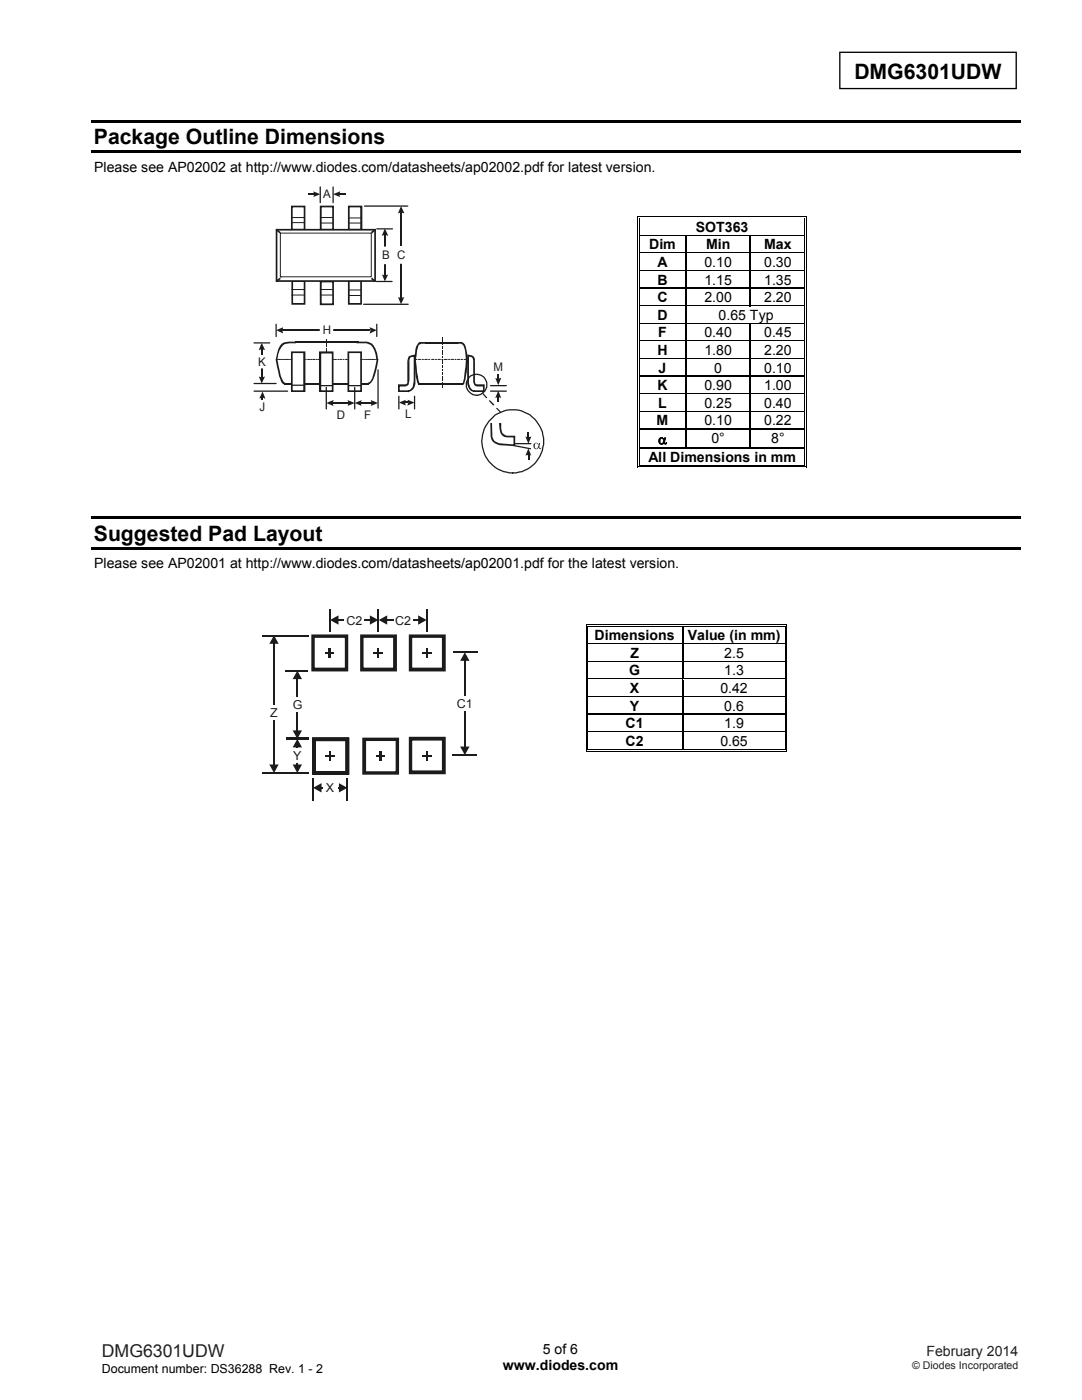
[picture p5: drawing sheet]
<svg xmlns="http://www.w3.org/2000/svg" width="216mm" height="279mm" viewBox="0 0 216 279" stroke-linecap="round" stroke-linejoin="round" font-family="sans-serif">
<defs><g id="words">
<g font-size="4.2">
<text x="170.5" y="15.8">DMG6301UDW</text>
<text x="18.7" y="28.8">Package Outline Dimensions</text>
<text x="18.7" y="107.9">Suggested Pad Layout</text>
</g>
<text font-size="3.5" fill="#231f20" x="20.3" y="270.9">DMG6301UDW</text>
<g font-size="2.8">
<text x="18.8" y="34.2">Please see AP02002 at http://www.diodes.com/datasheets/ap02002.pdf for latest version.</text>
<text x="138.9" y="46.3">SOT363</text>
<text x="129.5" y="49.8">Dim</text>
<text x="131.2" y="53.3">A</text>
<text x="140.6" y="53.3">0.10</text>
<text x="140.9" y="49.8">Min</text>
<text x="152.5" y="49.8">Max</text>
<text x="152.5" y="53.3">0.30</text>
<text x="131.2" y="56.8">B</text>
<text x="140.6" y="56.8">1.15</text>
<text x="152.5" y="56.8">1.35</text>
<text x="131.2" y="60.3">C</text>
<text x="131.2" y="63.8">D</text>
<text x="140.6" y="60.3">2.00</text>
<text x="143.4" y="63.8">0.65 Typ</text>
<text x="152.5" y="60.3">2.20</text>
<text x="131.2" y="70.8">H</text>
<text x="131.3" y="67.3">F</text>
<text x="140.6" y="67.3">0.40</text>
<text x="140.6" y="70.8">1.80</text>
<text x="152.5" y="67.3">0.45</text>
<text x="152.5" y="70.8">2.20</text>
<text x="131.2" y="77.9">K</text>
<text x="131.4" y="74.4">J</text>
<text x="140.6" y="77.9">0.90</text>
<text x="142.5" y="74.4">0</text>
<text x="152.5" y="74.4">0.10</text>
<text x="152.5" y="77.9">1.00</text>
<text x="131.3" y="81.4">L</text>
<text x="140.6" y="81.4">0.25</text>
<text x="152.5" y="81.4">0.40</text>
<text x="131" y="84.9">M</text>
<text x="131.3" y="88.6">α</text>
<text x="140.6" y="84.9">0.10</text>
<text x="142" y="88.5">0°</text>
<text x="152.5" y="84.9">0.22</text>
<text x="153.9" y="88.5">8°</text>
<text x="129.4" y="92.1">All Dimensions in mm</text>
<text x="18.8" y="113.3">Please see AP02001 at http://www.diodes.com/datasheets/ap02001.pdf for the latest version.</text>
<text x="118.6" y="127.8">Dimensions</text>
<text x="125.8" y="131.3">Z</text>
<text x="137.3" y="127.8">Value (in mm)</text>
<text x="144.5" y="131.3">2.5</text>
<text x="125.5" y="134.8">G</text>
<text x="144.5" y="134.8">1.3</text>
<text x="125.7" y="138.3">X</text>
<text x="125.7" y="141.8">Y</text>
<text x="143.7" y="138.3">0.42</text>
<text x="144.5" y="141.8">0.6</text>
<text x="124.8" y="145.3">C1</text>
<text x="124.8" y="148.8">C2</text>
<text x="143.7" y="148.8">0.65</text>
<text x="144.5" y="145.3">1.9</text>
<text x="100.3" y="273.5">www.diodes.com</text>
<text x="108.3" y="270.2">5 of 6</text>
</g>
<text font-size="2.8" fill="#231f20" x="184.8" y="270.6">February 2014</text>
<g font-size="2.5" fill="#1f1a17">
<text x="69.2" y="124.8">C2</text>
<text x="78.9" y="124.7">C2</text>
<text x="53.9" y="143.2">Z</text>
<text x="58.4" y="141.5">G</text>
<text x="91.1" y="141.3">C1</text>
<text x="58.5" y="151.7">Y</text>
<text x="65" y="158.1">X</text>
</g>
<text font-size="2.5" x="20.3" y="274">Document number: DS36288 Rev. 1 - 2</text>
<g font-size="2.4" fill="#1f1a17">
<text x="64.5" y="39.5">A</text>
<text x="76.3" y="51.7">B</text>
<text x="79.2" y="51.7">C</text>
<text x="64.4" y="66.7">H</text>
<text x="51.5" y="73.1">K</text>
<text x="98.5" y="74.1">M</text>
<text x="51.8" y="82">J</text>
<text x="67.2" y="83.6">D</text>
<text x="72.6" y="83.7">F</text>
<text x="80.9" y="83.5">L</text>
</g>
<text font-size="2.1" fill="#231f20" x="182" y="273.2">© Diodes Incorporated</text>
</g></defs>
<path d="M167.6 10.4h35.2v7.3h-35.2z" fill="none" stroke="#000" stroke-width=".26"/>
<path d="M18.2 24h185.5v.5h-185.5zM18.2 30.1h185.5v.5h-185.5zM18.2 103h185.5v.6h-185.5zM18.2 109.1h185.5v.6h-185.5z" fill="#000"/>
<g fill="#fff">
<path d="M127.7 43.7h32.8v3.2h-32.8z"/>
<path d="M127.8 43.7h32.6v3.2h-32.6z"/>
</g>
<path d="M127.2 43.1h.2v.6h-.2zM127.2 43.1h.5v.2h-.5zM127.5 43.5h.2v.2h-.2zM127.5 43.5h.2v.1h-.2z" fill="#000"/>
<path d="M127.7 43.2h32.8M127.7 43.6h32.8" fill="none" stroke="#000" stroke-width=".2"/>
<path d="M127.7 43.6l32.8 .1z" fill="#fff"/>
<path d="M160.5 43.1h.5v.2h-.5zM160.5 43.5h.2v.2h-.2zM160.5 43.5h.2v.1h-.2zM160.9 43.1h.1v.6h-.1z" fill="#000"/>
<path d="M127.3 43.7v3.2M127.6 43.7v3.2M160.6 43.7v3.2M161 43.7v3.2" fill="none" stroke="#000" stroke-width=".2"/>
<g fill="#fff">
<path d="M127.7 47.2h9.1v3.2h-9.1z"/>
<path d="M127.8 47.2h8.8v3.2h-8.8z"/>
<path d="M137.1 47.2h12.4v3.2h-12.4z"/>
<path d="M137.3 47.2h12v3.2h-12z"/>
<path d="M149.8 47.2h10.7v3.2h-10.7z"/>
<path d="M150 47.2h10.4v3.2h-10.4z"/>
</g>
<path d="M127.2 46.9h.2v.3h-.2zM127.5 46.9h.2v.3h-.2z" fill="#000"/>
<path d="M127.7 47.1h9.1" fill="none" stroke="#000" stroke-width=".25"/>
<path d="M127.7 47.2h9.1z" fill="#fff"/>
<path d="M136.8 46.9h.3v.3h-.3z" fill="#000"/>
<path d="M137.1 47.1h12.4" fill="none" stroke="#000" stroke-width=".25"/>
<path d="M137.1 47.2h12.4z" fill="#fff"/>
<path d="M149.5 46.9h.3v.3h-.3z" fill="#000"/>
<path d="M149.8 47.1h10.7" fill="none" stroke="#000" stroke-width=".25"/>
<path d="M149.8 47.2h10.7z" fill="#fff"/>
<path d="M160.5 46.9h.2v.3h-.2zM160.9 46.9h.1v.3h-.1z" fill="#000"/>
<path d="M127.3 47.2v3.2M127.6 47.2v3.2M160.6 47.2v3.2M161 47.2v3.2" fill="none" stroke="#000" stroke-width=".2"/>
<path d="M137 47.2v3.2M149.7 47.2v3.2" fill="none" stroke="#000" stroke-width=".25"/>
<g fill="#fff">
<path d="M127.7 50.7h9.1v3.2h-9.1z"/>
<path d="M127.8 50.7h8.8v3.2h-8.8z"/>
<path d="M137.1 50.7h12.4v3.2h-12.4z"/>
<path d="M137.3 50.7h12v3.2h-12z"/>
<path d="M149.8 50.7h10.7v3.2h-10.7z"/>
<path d="M150 50.7h10.4v3.2h-10.4z"/>
</g>
<path d="M127.2 50.4h.2v.3h-.2zM127.5 50.4h.2v.3h-.2z" fill="#000"/>
<path d="M127.7 50.5h9.1" fill="none" stroke="#000" stroke-width=".25"/>
<path d="M127.7 50.7h9.1z" fill="#fff"/>
<path d="M136.8 50.4h.3v.3h-.3z" fill="#000"/>
<path d="M137.1 50.5h12.4" fill="none" stroke="#000" stroke-width=".25"/>
<path d="M137.1 50.7h12.4z" fill="#fff"/>
<path d="M149.5 50.4h.3v.3h-.3z" fill="#000"/>
<path d="M149.8 50.5h10.7" fill="none" stroke="#000" stroke-width=".25"/>
<path d="M149.8 50.7h10.7z" fill="#fff"/>
<path d="M160.5 50.4h.2v.3h-.2zM160.9 50.4h.1v.3h-.1z" fill="#000"/>
<path d="M127.3 50.7v3.2M127.6 50.7v3.2M160.6 50.7v3.2M161 50.7v3.2" fill="none" stroke="#000" stroke-width=".2"/>
<path d="M137 50.7v3.2M149.7 50.7v3.2" fill="none" stroke="#000" stroke-width=".25"/>
<g fill="#fff">
<path d="M127.7 54.2h9.1v3.2h-9.1z"/>
<path d="M127.8 54.2h8.8v3.2h-8.8z"/>
<path d="M137.1 54.2h12.4v3.2h-12.4z"/>
<path d="M137.3 54.2h12v3.2h-12z"/>
<path d="M149.8 54.2h10.7v3.2h-10.7z"/>
<path d="M150 54.2h10.4v3.2h-10.4z"/>
</g>
<path d="M127.2 53.9h.2v.3h-.2zM127.5 53.9h.2v.3h-.2z" fill="#000"/>
<path d="M127.7 54.1h9.1" fill="none" stroke="#000" stroke-width=".25"/>
<path d="M127.7 54.2h9.1z" fill="#fff"/>
<path d="M136.8 53.9h.3v.3h-.3z" fill="#000"/>
<path d="M137.1 54.1h12.4" fill="none" stroke="#000" stroke-width=".25"/>
<path d="M137.1 54.2h12.4z" fill="#fff"/>
<path d="M149.5 53.9h.3v.3h-.3z" fill="#000"/>
<path d="M149.8 54.1h10.7" fill="none" stroke="#000" stroke-width=".25"/>
<path d="M149.8 54.2h10.7z" fill="#fff"/>
<path d="M160.5 53.9h.2v.3h-.2zM160.9 53.9h.1v.3h-.1z" fill="#000"/>
<path d="M127.3 54.2v3.2M127.6 54.2v3.2M160.6 54.2v3.2M161 54.2v3.2" fill="none" stroke="#000" stroke-width=".2"/>
<path d="M137 54.2v3.2M149.7 54.2v3.2" fill="none" stroke="#000" stroke-width=".25"/>
<g fill="#fff">
<path d="M127.7 57.7h9.1v3.3h-9.1z"/>
<path d="M127.8 57.7h8.8v3.3h-8.8z"/>
<path d="M137.1 57.7h12.4v3.3h-12.4z"/>
<path d="M137.3 57.7h12v3.3h-12z"/>
<path d="M149.8 57.7h10.7v3.3h-10.7z"/>
<path d="M150 57.7h10.4v3.3h-10.4z"/>
</g>
<path d="M127.2 57.4h.2v.3h-.2zM127.5 57.4h.2v.3h-.2z" fill="#000"/>
<path d="M127.7 57.6h9.1" fill="none" stroke="#000" stroke-width=".25"/>
<path d="M127.7 57.7h9.1z" fill="#fff"/>
<path d="M136.8 57.4h.3v.3h-.3z" fill="#000"/>
<path d="M137.1 57.6h12.4" fill="none" stroke="#000" stroke-width=".25"/>
<path d="M137.1 57.7h12.4z" fill="#fff"/>
<path d="M149.5 57.4h.3v.3h-.3z" fill="#000"/>
<path d="M149.8 57.6h10.7" fill="none" stroke="#000" stroke-width=".25"/>
<path d="M149.8 57.7h10.7z" fill="#fff"/>
<path d="M160.5 57.4h.2v.3h-.2zM160.9 57.4h.1v.3h-.1z" fill="#000"/>
<path d="M127.3 57.7v3.3M127.6 57.7v3.3M160.6 57.7v3.3M161 57.7v3.3" fill="none" stroke="#000" stroke-width=".2"/>
<path d="M137 57.7v3.3M149.7 57.7v3.3" fill="none" stroke="#000" stroke-width=".25"/>
<g fill="#fff">
<path d="M127.7 61.2h9.1v3.3h-9.1z"/>
<path d="M127.8 61.2h8.8v3.3h-8.8z"/>
<path d="M137.1 61.2h23.4v3.3h-23.4z"/>
<path d="M137.3 61.2h23.1v3.3h-23.1z"/>
</g>
<path d="M127.2 61h.2v.2h-.2zM127.5 61h.2v.2h-.2z" fill="#000"/>
<path d="M127.7 61.1h9.1" fill="none" stroke="#000" stroke-width=".25"/>
<path d="M127.7 61.2h9.1z" fill="#fff"/>
<path d="M136.8 61h.3v.2h-.3z" fill="#000"/>
<path d="M137.1 61.1h12.4" fill="none" stroke="#000" stroke-width=".25"/>
<path d="M137.1 61.2h12.7z" fill="#fff"/>
<path d="M149.5 61.1h11" fill="none" stroke="#000" stroke-width=".25"/>
<path d="M149.8 61.2h10.7z" fill="#fff"/>
<path d="M160.5 61h.2v.2h-.2zM160.9 61h.1v.2h-.1z" fill="#000"/>
<path d="M127.3 61.2v3.3M127.6 61.2v3.3M160.6 61.2v3.3M161 61.2v3.3" fill="none" stroke="#000" stroke-width=".2"/>
<path d="M137 61.2v3.3" fill="none" stroke="#000" stroke-width=".25"/>
<g fill="#fff">
<path d="M127.7 64.7h9.1v3.3h-9.1z"/>
<path d="M127.8 64.7h8.8v3.3h-8.8z"/>
<path d="M137.1 64.7h12.4v3.3h-12.4z"/>
<path d="M137.3 64.7h12v3.3h-12z"/>
<path d="M149.8 64.7h10.7v3.3h-10.7z"/>
<path d="M150 64.7h10.4v3.3h-10.4z"/>
</g>
<path d="M127.2 64.5h.2v.2h-.2zM127.5 64.5h.2v.2h-.2z" fill="#000"/>
<path d="M127.7 64.6h9.1" fill="none" stroke="#000" stroke-width=".25"/>
<path d="M127.7 64.7h9.1z" fill="#fff"/>
<path d="M136.8 64.5h.3v.2h-.3z" fill="#000"/>
<path d="M137.1 64.6h12.4" fill="none" stroke="#000" stroke-width=".25"/>
<path d="M137.1 64.7h12.4z" fill="#fff"/>
<path d="M149.5 64.5h.3v.2h-.3z" fill="#000"/>
<path d="M149.8 64.6h10.7" fill="none" stroke="#000" stroke-width=".25"/>
<path d="M149.8 64.7h10.7z" fill="#fff"/>
<path d="M160.5 64.5h.2v.2h-.2zM160.9 64.5h.1v.2h-.1z" fill="#000"/>
<path d="M127.3 64.7v3.3M127.6 64.7v3.3M160.6 64.7v3.3M161 64.7v3.3" fill="none" stroke="#000" stroke-width=".2"/>
<path d="M137 64.7v3.3M149.7 64.7v3.3" fill="none" stroke="#000" stroke-width=".25"/>
<g fill="#fff">
<path d="M127.7 68.2h9.1v3.3h-9.1z"/>
<path d="M127.8 68.2h8.8v3.3h-8.8z"/>
<path d="M137.1 68.2h12.4v3.3h-12.4z"/>
<path d="M137.3 68.2h12v3.3h-12z"/>
<path d="M149.8 68.2h10.7v3.3h-10.7z"/>
<path d="M150 68.2h10.4v3.3h-10.4z"/>
</g>
<path d="M127.2 68h.2v.3h-.2zM127.5 68h.2v.3h-.2z" fill="#000"/>
<path d="M127.7 68.1h9.1" fill="none" stroke="#000" stroke-width=".25"/>
<path d="M127.7 68.2l9.1 .1z" fill="#fff"/>
<path d="M136.8 68h.3v.3h-.3z" fill="#000"/>
<path d="M137.1 68.1h12.4" fill="none" stroke="#000" stroke-width=".25"/>
<path d="M137.1 68.2l12.4 .1z" fill="#fff"/>
<path d="M149.5 68h.3v.3h-.3z" fill="#000"/>
<path d="M149.8 68.1h10.7" fill="none" stroke="#000" stroke-width=".25"/>
<path d="M149.8 68.2l10.7 .1z" fill="#fff"/>
<path d="M160.5 68h.2v.3h-.2zM160.9 68h.1v.3h-.1z" fill="#000"/>
<path d="M127.3 68.3v3.2M127.6 68.3v3.2M160.6 68.3v3.2M161 68.3v3.2" fill="none" stroke="#000" stroke-width=".2"/>
<path d="M137 68.3v3.2M149.7 68.3v3.2" fill="none" stroke="#000" stroke-width=".25"/>
<g fill="#fff">
<path d="M127.7 71.8h9.1v3.2h-9.1z"/>
<path d="M127.8 71.8h8.8v3.2h-8.8z"/>
<path d="M137.1 71.8h12.4v3.2h-12.4z"/>
<path d="M137.3 71.8h12v3.2h-12z"/>
<path d="M149.8 71.8h10.7v3.2h-10.7z"/>
<path d="M150 71.8h10.4v3.2h-10.4z"/>
</g>
<path d="M127.2 71.5h.2v.3h-.2zM127.5 71.5h.2v.3h-.2z" fill="#000"/>
<path d="M127.7 71.6h9.1" fill="none" stroke="#000" stroke-width=".25"/>
<path d="M127.7 71.7l9.1 .1z" fill="#fff"/>
<path d="M136.8 71.5h.3v.3h-.3z" fill="#000"/>
<path d="M137.1 71.6h12.4" fill="none" stroke="#000" stroke-width=".25"/>
<path d="M137.1 71.7l12.4 .1z" fill="#fff"/>
<path d="M149.5 71.5h.3v.3h-.3z" fill="#000"/>
<path d="M149.8 71.6h10.7" fill="none" stroke="#000" stroke-width=".25"/>
<path d="M149.8 71.7l10.7 .1z" fill="#fff"/>
<path d="M160.5 71.5h.2v.3h-.2zM160.9 71.5h.1v.3h-.1z" fill="#000"/>
<path d="M127.3 71.8v3.2M127.6 71.8v3.2M160.6 71.8v3.2M161 71.8v3.2" fill="none" stroke="#000" stroke-width=".2"/>
<path d="M137 71.8v3.2M149.7 71.8v3.2" fill="none" stroke="#000" stroke-width=".25"/>
<g fill="#fff">
<path d="M127.7 75.3h9.1v3.2h-9.1z"/>
<path d="M127.8 75.3h8.8v3.2h-8.8z"/>
<path d="M137.1 75.3h12.4v3.2h-12.4z"/>
<path d="M137.3 75.3h12v3.2h-12z"/>
<path d="M149.8 75.3h10.7v3.2h-10.7z"/>
<path d="M150 75.3h10.4v3.2h-10.4z"/>
</g>
<path d="M127.2 75h.2v.3h-.2zM127.5 75h.2v.3h-.2z" fill="#000"/>
<path d="M127.7 75.1h9.1" fill="none" stroke="#000" stroke-width=".25"/>
<path d="M127.7 75.2l9.1 .1z" fill="#fff"/>
<path d="M136.8 75h.3v.3h-.3z" fill="#000"/>
<path d="M137.1 75.1h12.4" fill="none" stroke="#000" stroke-width=".25"/>
<path d="M137.1 75.2l12.4 .1z" fill="#fff"/>
<path d="M149.5 75h.3v.3h-.3z" fill="#000"/>
<path d="M149.8 75.1h10.7" fill="none" stroke="#000" stroke-width=".25"/>
<path d="M149.8 75.2l10.7 .1z" fill="#fff"/>
<path d="M160.5 75h.2v.3h-.2zM160.9 75h.1v.3h-.1z" fill="#000"/>
<path d="M127.3 75.3v3.2M127.6 75.3v3.2M160.6 75.3v3.2M161 75.3v3.2" fill="none" stroke="#000" stroke-width=".2"/>
<path d="M137 75.3v3.2M149.7 75.3v3.2" fill="none" stroke="#000" stroke-width=".25"/>
<g fill="#fff">
<path d="M127.7 78.8h9.1v3.2h-9.1z"/>
<path d="M127.8 78.8h8.8v3.2h-8.8z"/>
<path d="M137.1 78.8h12.4v3.2h-12.4z"/>
<path d="M137.3 78.8h12v3.2h-12z"/>
<path d="M149.8 78.8h10.7v3.2h-10.7z"/>
<path d="M150 78.8h10.4v3.2h-10.4z"/>
</g>
<path d="M127.2 78.5h.2v.3h-.2zM127.5 78.5h.2v.3h-.2z" fill="#000"/>
<path d="M127.7 78.6h9.1" fill="none" stroke="#000" stroke-width=".25"/>
<path d="M127.7 78.8h9.1z" fill="#fff"/>
<path d="M136.8 78.5h.3v.3h-.3z" fill="#000"/>
<path d="M137.1 78.6h12.4" fill="none" stroke="#000" stroke-width=".25"/>
<path d="M137.1 78.8h12.4z" fill="#fff"/>
<path d="M149.5 78.5h.3v.3h-.3z" fill="#000"/>
<path d="M149.8 78.6h10.7" fill="none" stroke="#000" stroke-width=".25"/>
<path d="M149.8 78.8h10.7z" fill="#fff"/>
<path d="M160.5 78.5h.2v.3h-.2zM160.9 78.5h.1v.3h-.1z" fill="#000"/>
<path d="M127.3 78.8v3.2M127.6 78.8v3.2M160.6 78.8v3.2M161 78.8v3.2" fill="none" stroke="#000" stroke-width=".2"/>
<path d="M137 78.8v3.2M149.7 78.8v3.2" fill="none" stroke="#000" stroke-width=".25"/>
<g fill="#fff">
<path d="M127.7 82.3h9.1v3.2h-9.1z"/>
<path d="M127.8 82.3h8.8v3.2h-8.8z"/>
<path d="M137.1 82.3h12.4v3.2h-12.4z"/>
<path d="M137.3 82.3h12v3.2h-12z"/>
<path d="M149.8 82.3h10.7v3.2h-10.7z"/>
<path d="M150 82.3h10.4v3.2h-10.4z"/>
</g>
<path d="M127.2 82h.2v.3h-.2zM127.5 82h.2v.3h-.2z" fill="#000"/>
<path d="M127.7 82.1h9.1" fill="none" stroke="#000" stroke-width=".25"/>
<path d="M127.7 82.3h9.1z" fill="#fff"/>
<path d="M136.8 82h.3v.3h-.3z" fill="#000"/>
<path d="M137.1 82.1h12.4" fill="none" stroke="#000" stroke-width=".25"/>
<path d="M137.1 82.3h12.4z" fill="#fff"/>
<path d="M149.5 82h.3v.3h-.3z" fill="#000"/>
<path d="M149.8 82.1h10.7" fill="none" stroke="#000" stroke-width=".25"/>
<path d="M149.8 82.3h10.7z" fill="#fff"/>
<g fill="#000">
<path d="M127.2 85.5h.2v.3h-.2zM127.2 89.3h.2v.2h-.2zM127.2 93.1h.5v.2h-.5zM127.5 85.5h.2v.3h-.2zM127.5 89.3h.2v.2h-.2zM127.5 92.8h.2v.1h-.2zM136.8 85.5h.3v.3h-.3zM149.5 85.5h.3v.3h-.3zM160.5 82h.2v.3h-.2zM160.5 85.5h.2v.3h-.2zM160.5 89.3h.2v.2h-.2zM160.5 93.1h.5v.2h-.5z"/>
<path d="M160.5 92.8h.2v.1h-.2zM160.9 82h.1v.3h-.1zM160.9 85.5h.1v.3h-.1zM160.9 89.3h.1v.2h-.1zM160.9 92.8h.1v.5h-.1z"/>
</g>
<g fill="none" stroke="#000" stroke-width=".2">
<path d="M127.3 82.3v3.2M127.3 85.8v3.5M127.3 89.5v3.8M127.6 82.3v3.2M127.6 85.8v3.5M127.6 89.5v3.3M127.7 93.2h32.8M127.7 92.9h32.8M160.6 82.3v3.2M160.6 85.8v3.5M160.6 89.5v3.3M161 82.3v3.2"/>
<path d="M161 85.8v3.5M161 89.5v3.3"/>
</g>
<path d="M127.7 85.7h9.1M127.7 89.4h32.8M137 82.3v3.2M137 85.8v3.5M137.1 85.7h12.4M149.7 82.3v3.2M149.7 85.8v3.5M149.8 85.7h10.7" fill="none" stroke="#000" stroke-width=".25"/>
<g fill="#fff">
<path d="M117.4 125.2h18.6v3.2h-18.6z"/>
<path d="M117.8 125.2h17.7v3.2h-17.7z"/>
</g>
<path d="M116.9 124.6h.2v.6h-.2zM116.9 124.6h.5v.2h-.5zM117.2 125h.2v.2h-.2zM117.2 125h.2v.1h-.2z" fill="#000"/>
<path d="M117.4 124.7h18.7M117.4 125.1h18.7" fill="none" stroke="#000" stroke-width=".2"/>
<path d="M117.4 125.1l18.7 .1z" fill="#fff"/>
<path d="M136.1 125.1l.2 .1zM136.1 124.6h.5v.2h-.5zM136.1 125h.5v.1h-.5zM156.6 124.6h.5v.2h-.5zM156.6 125h.1v.2h-.1zM156.6 125h.1v.1h-.1zM156.9 124.6h.2v.6h-.2z" fill="#000"/>
<path d="M117 125.2v3.2M117.3 125.2v3.2M136.6 124.7h20M136.6 125.1h20M156.7 125.2v3.2M157 125.2v3.2" fill="none" stroke="#000" stroke-width=".2"/>
<path d="M136.2 125.2v3.2" fill="none" stroke="#000" stroke-width=".25"/>
<g fill="#fff">
<path d="M117.4 128.7h18.6v3.2h-18.6z"/>
<path d="M117.8 128.7h17.7v3.2h-17.7z"/>
<path d="M136.3 128.7h20.2v3.2h-20.2z"/>
<path d="M136.9 128.7h19.2v3.2h-19.2z"/>
</g>
<path d="M116.9 128.4h.2v.3h-.2zM117.2 128.4h.2v.3h-.2z" fill="#000"/>
<path d="M117.4 128.5h18.7" fill="none" stroke="#000" stroke-width=".25"/>
<path d="M117.4 128.7h18.7z" fill="#fff"/>
<path d="M136.1 128.4h.2v.3h-.2z" fill="#000"/>
<path d="M136.3 128.5h20.3" fill="none" stroke="#000" stroke-width=".25"/>
<path d="M136.3 128.7h20.3z" fill="#fff"/>
<path d="M156.6 128.4h.1v.3h-.1zM156.9 128.4h.2v.3h-.2z" fill="#000"/>
<path d="M117 128.7v3.2M117.3 128.7v3.2M156.7 128.7v3.2M157 128.7v3.2" fill="none" stroke="#000" stroke-width=".2"/>
<path d="M136.2 128.7v3.2" fill="none" stroke="#000" stroke-width=".25"/>
<g fill="#fff">
<path d="M117.4 132.2h18.6v3.2h-18.6z"/>
<path d="M117.8 132.2h17.7v3.2h-17.7z"/>
<path d="M136.3 132.2h20.2v3.2h-20.2z"/>
<path d="M136.9 132.2h19.2v3.2h-19.2z"/>
</g>
<path d="M116.9 131.9h.2v.3h-.2zM117.2 131.9h.2v.3h-.2z" fill="#000"/>
<path d="M117.4 132h18.7" fill="none" stroke="#000" stroke-width=".25"/>
<path d="M117.4 132.2h18.7z" fill="#fff"/>
<path d="M136.1 131.9h.2v.3h-.2z" fill="#000"/>
<path d="M136.3 132h20.3" fill="none" stroke="#000" stroke-width=".25"/>
<path d="M136.3 132.2h20.3z" fill="#fff"/>
<path d="M156.6 131.9h.1v.3h-.1zM156.9 131.9h.2v.3h-.2z" fill="#000"/>
<path d="M117 132.2v3.2M117.3 132.2v3.2M156.7 132.2v3.2M157 132.2v3.2" fill="none" stroke="#000" stroke-width=".2"/>
<path d="M136.2 132.2v3.2" fill="none" stroke="#000" stroke-width=".25"/>
<g fill="#fff">
<path d="M117.4 135.7h18.6v3.2h-18.6z"/>
<path d="M117.8 135.7h17.7v3.2h-17.7z"/>
<path d="M136.3 135.7h20.2v3.2h-20.2z"/>
<path d="M136.9 135.7h19.2v3.2h-19.2z"/>
</g>
<path d="M116.9 135.4h.2v.3h-.2zM117.2 135.4h.2v.3h-.2z" fill="#000"/>
<path d="M117.4 135.6h18.7" fill="none" stroke="#000" stroke-width=".25"/>
<path d="M117.4 135.7h18.7z" fill="#fff"/>
<path d="M136.1 135.4h.2v.3h-.2z" fill="#000"/>
<path d="M136.3 135.6h20.3" fill="none" stroke="#000" stroke-width=".25"/>
<path d="M136.3 135.7h20.3z" fill="#fff"/>
<path d="M156.6 135.4h.1v.3h-.1zM156.9 135.4h.2v.3h-.2z" fill="#000"/>
<path d="M117 135.7v3.2M117.3 135.7v3.2M156.7 135.7v3.2M157 135.7v3.2" fill="none" stroke="#000" stroke-width=".2"/>
<path d="M136.2 135.7v3.2" fill="none" stroke="#000" stroke-width=".25"/>
<g fill="#fff">
<path d="M117.4 139.2h18.6v3.3h-18.6z"/>
<path d="M117.8 139.2h17.7v3.3h-17.7z"/>
<path d="M136.3 139.2h20.2v3.3h-20.2z"/>
<path d="M136.9 139.2h19.2v3.3h-19.2z"/>
</g>
<path d="M116.9 138.9h.2v.3h-.2zM117.2 138.9h.2v.3h-.2z" fill="#000"/>
<path d="M117.4 139.1h18.7" fill="none" stroke="#000" stroke-width=".25"/>
<path d="M117.4 139.2h18.7z" fill="#fff"/>
<path d="M136.1 138.9h.2v.3h-.2z" fill="#000"/>
<path d="M136.3 139.1h20.3" fill="none" stroke="#000" stroke-width=".25"/>
<path d="M136.3 139.2h20.3z" fill="#fff"/>
<path d="M156.6 138.9h.1v.3h-.1zM156.9 138.9h.2v.3h-.2z" fill="#000"/>
<path d="M117 139.2v3.3M117.3 139.2v3.3M156.7 139.2v3.3M157 139.2v3.3" fill="none" stroke="#000" stroke-width=".2"/>
<path d="M136.2 139.2v3.3" fill="none" stroke="#000" stroke-width=".25"/>
<g fill="#fff">
<path d="M117.4 142.7h18.6v3.3h-18.6z"/>
<path d="M117.8 142.7h17.7v3.3h-17.7z"/>
<path d="M136.3 142.7h20.2v3.3h-20.2z"/>
<path d="M136.9 142.7h19.2v3.3h-19.2z"/>
</g>
<path d="M116.9 142.5h.2v.2h-.2zM117.2 142.5h.2v.2h-.2z" fill="#000"/>
<path d="M117.4 142.6h18.7" fill="none" stroke="#000" stroke-width=".25"/>
<path d="M117.4 142.7h18.7z" fill="#fff"/>
<path d="M136.1 142.5h.2v.2h-.2z" fill="#000"/>
<path d="M136.3 142.6h20.3" fill="none" stroke="#000" stroke-width=".25"/>
<path d="M136.3 142.7h20.3z" fill="#fff"/>
<path d="M156.6 142.5h.1v.2h-.1zM156.9 142.5h.2v.2h-.2z" fill="#000"/>
<path d="M117 142.7v3.3M117.3 142.7v3.3M156.7 142.7v3.3M157 142.7v3.3" fill="none" stroke="#000" stroke-width=".2"/>
<path d="M136.2 142.7v3.3" fill="none" stroke="#000" stroke-width=".25"/>
<g fill="#fff">
<path d="M117.4 146.2h18.6v3.3h-18.6z"/>
<path d="M117.8 146.2h17.7v3.3h-17.7z"/>
<path d="M136.3 146.2h20.2v3.3h-20.2z"/>
<path d="M136.9 146.2h19.2v3.3h-19.2z"/>
</g>
<path d="M116.9 146h.2v.2h-.2zM117.2 146h.2v.2h-.2z" fill="#000"/>
<path d="M117.4 146.1h18.7" fill="none" stroke="#000" stroke-width=".25"/>
<path d="M117.4 146.2h18.7z" fill="#fff"/>
<path d="M136.1 146h.2v.2h-.2z" fill="#000"/>
<path d="M136.3 146.1h20.3" fill="none" stroke="#000" stroke-width=".25"/>
<path d="M136.3 146.2h20.3z" fill="#fff"/>
<path d="M116.9 149.8h.5v.2h-.5zM117.2 149.5h.2v.2h-.2zM136.1 149.5h.5v.2h-.5zM156.6 146h.1v.2h-.1zM156.6 149.8h.5v.2h-.5zM156.6 149.5h.1v.2h-.1zM156.9 146h.2v.2h-.2zM156.9 149.5h.2v.5h-.2z" fill="#000"/>
<path d="M117 146.2v3.8M117.3 146.2v3.3M117.4 149.9h39.2M117.4 149.6h18.7M136.6 149.6h20M156.7 146.2v3.3M157 146.2v3.3" fill="none" stroke="#000" stroke-width=".2"/>
<path d="M136.2 146.2v3.3" fill="none" stroke="#000" stroke-width=".25"/>
<path d="M56.8 76.5h16.8" fill="none" stroke="#1f1a17" stroke-width=".34"/>
<path d="M55.1 64.7v2.5M75.2 64.7v2.5" fill="none" stroke="#1f1a17" stroke-width=".25"/>
<path d="M55.1 65.9l1.4-.6-.1 .3v.6l.1 .4z" fill-rule="evenodd" fill="#1f1a17"/>
<path d="M56.4 65.9h17.5" fill="none" stroke="#1f1a17" stroke-width=".25"/>
<path d="M73.7 65.3l1.5 .6-1.5 .7 .2-.5z" fill-rule="evenodd" fill="#1f1a17"/>
<path d="M97.9 78.1h3.1" fill="none" stroke="#1f1a17" stroke-width=".25"/>
<g fill="#1f1a17">
<path d="M99.3 74.8h.2v.8h-.2z"/>
<path d="M52.2 79.3h.3v.5h-.3z"/>
</g>
<g fill="#1f1a17">
<path d="M98.8 75.4h.1a.97 .97 0 0 0 1.1 0l-.6 1.5z" fill-rule="evenodd"/>
<path d="M52.4 78.1l.6 1.5-.4-.2h-.6l-.3 .2z" fill-rule="evenodd"/>
</g>
<path d="M63.9 37.3v3.1M66.5 37.3v3.1M97.9 77h3.1" fill="none" stroke="#1f1a17" stroke-width=".25"/>
<g fill="#1f1a17">
<path d="M62.5 38.2l1.4 .6-1.4 .5 .1-.2v-.6z" fill-rule="evenodd"/>
<path d="M66.5 38.8l1.4-.6-.2 .3 .2 .8z" fill-rule="evenodd"/>
</g>
<g fill="#1f1a17">
<path d="M61.4 38.7h1.2v.2h-1.2z"/>
<path d="M67.7 38.7h1.3v.2h-1.3z"/>
</g>
<path d="M72.7 41.1h8.7M75.1 56.2h3.1M75.2 45.7h3.1M50.7 68.4h3.1M50.7 76.5h4.4M50.7 78.1h6.7M72.6 60.7h8.8" fill="none" stroke="#1f1a17" stroke-width=".25"/>
<path d="M76.8 45.6l.7 1.4h-1.3z" fill-rule="evenodd" fill="#1f1a17"/>
<path d="M76.8 46.9v8.1" fill="none" stroke="#1f1a17" stroke-width=".25"/>
<g fill="#1f1a17">
<path d="M76.2 54.7l.3 .2h.6l.4-.2-.7 1.5z" fill-rule="evenodd"/>
<path d="M52.2 68.4l.7 1.5-.4-.2-.9 .2z" fill-rule="evenodd"/>
</g>
<path d="M52.3 69.7v5.7" fill="none" stroke="#1f1a17" stroke-width=".25"/>
<g fill="#1f1a17">
<path d="M51.6 75.1l.4 .2h.6l.3-.2-.7 1.4z" fill-rule="evenodd"/>
<path d="M80 41.1l.7 1.5h-1.3z" fill-rule="evenodd"/>
</g>
<path d="M80.1 42.4v17.1" fill="none" stroke="#1f1a17" stroke-width=".25"/>
<g fill="#1f1a17">
<path d="M79.4 59.3a1.23 1.23 0 0 0 1.3 0l-.7 1.4z" fill-rule="evenodd"/>
<path d="M79.6 80.3l1.4-.5-.1 .2v.7l.1 .2z" fill-rule="evenodd"/>
<path d="M81.3 79.8l1.4 .5-1.4 .6a1.1 1.1 0 0 0 0-1.1z" fill-rule="evenodd"/>
<path d="M65.1 80.4l1.4-.6v1.2z" fill-rule="evenodd"/>
</g>
<path d="M80.9 80.2h.5v.2h-.5z" fill="#1f1a17"/>
<path d="M66.4 80.5h3.1" fill="none" stroke="#1f1a17" stroke-width=".25"/>
<path d="M69.3 79.8l1.5 .6-1.5 .6 .2-.3z" fill-rule="evenodd" fill="#1f1a17"/>
<path d="M79.6 79.1v2.5M82.7 79.1v2.5" fill="none" stroke="#1f1a17" stroke-width=".25"/>
<path d="M75.1 49.3h3.1v3.3h-3.1z" fill="#fff"/>
<path d="M75.1 49.3h3.1v3.3h-3.1z" fill="none" stroke="#fff" stroke-width=".2"/>
<path d="M50.7 71h3.1v2.4h-3.1z" fill="#fff"/>
<path d="M50.7 71h3.1v2.4h-3.1z" fill="none" stroke="#fff" stroke-width=".2"/>
<path d="M78.5 49.2h3.1v3.3h-3.1z" fill="#fff"/>
<path d="M78.5 49.2h3.1v3.3h-3.1z" fill="none" stroke="#fff" stroke-width=".2"/>
<path d="M63.9 64.7h2.5v2.5h-2.5z" fill="#fff"/>
<path d="M63.9 64.7h2.5v2.5h-2.5z" fill="none" stroke="#fff" stroke-width=".2"/>
<path d="M58.2 70.3h2.6v7.8h-2.6z" fill="#fff"/>
<path d="M58.2 77.9h2.6v.3h-2.6zM60.8 78.1h.1v.1h-.1zM60.5 70.3h.4v7.8h-.4zM60.8 70.1h.1v.2h-.1zM58.2 70.1h2.6v.4h-2.6zM58.1 70.1h.1v.2h-.1zM58.1 70.3h.3v7.8h-.3zM58.1 78.1h.1v.1h-.1z" fill="#1f1a17"/>
<path d="M69.5 70.3h2.6v7.8h-2.6z" fill="#fff"/>
<path d="M69.5 77.9h2.6v.3h-2.6zM72.1 78.1h.1v.1h-.1zM71.9 70.3h.3v7.8h-.3zM72.1 70.1h.1v.2h-.1zM69.5 70.1h2.6v.4h-2.6zM69.3 70.1h.2v.2h-.2zM69.3 70.3h.4v7.8h-.4zM69.3 78.1h.2v.1h-.2z" fill="#1f1a17"/>
<path d="M81.7 71.3l.2-.2 .8-.1v5.5a1.68 1.68 0 0 1-1.2 1.6h-1.9v-1.2h1.5l.3-.3v-4.5z" fill-rule="evenodd" fill="#fff"/>
<path d="M81.5 71.1l1.1-.3 .1 .3-.7 .2-.3 .8-.4-.1zM82.6 70.8v.2zM82.6 70.8l.1 .3zM82.7 70.8l.2-.1v.3h-.2zM82.5 71h.4v5h-.4zM82.5 76h.4l-.2 1.2-.3-.2zM81.4 77.9l.4-.1 .6-.8 .3 .2a1.82 1.82 0 0 1-1.2 1zM81.5 78.1v.1zM79.6 77.9h1.9v.3h-1.9zM79.4 78.1h.2v.1h-.2zM79.4 76.9h.4v1.2h-.4zM79.4 76.7h.2v.2h-.2zM79.6 76.7h1.3v.4h-1.3zM81.3 75.9h.4a1.08 1.08 0 0 1-.8 1.2v-.4l.4-.2zM81.3 75.6h.4v.3h-.4zM81.3 75.4h.4v.2h-.4zM81.3 72.1h.4v3.3h-.4zM81.3 72l.1 .1z" fill="#1f1a17"/>
<path d="M58.2 76.9h2.6M69.5 77h2.5M70.8 77.3v4.3" fill="none" stroke="#1f1a17" stroke-width=".25"/>
<path d="M93.4 71a.94 .94 0 0 1 1.2 1.1l.1 4.5 .2 .3h1.6v1.2h-1.9a1.49 1.49 0 0 1-1.2-1.6z" fill-rule="evenodd" fill="#fff"/>
<g fill="#1f1a17">
<path d="M99.3 79.2h.2v.9h-.2z"/>
<path d="M93.5 70.8a1.06 1.06 0 0 1 1.3 1.2l-.4 .1-.2-.8-.8-.2zM93.5 70.8l-.1 .2zM93.4 70.8v.3zM93.2 70.7l.2 .1v.2h-.2zM93.2 71h.4v5h-.4zM93.2 76h.4l.1 1-.3 .2zM93.4 77.2l.3-.2a1.05 1.05 0 0 0 1 .9l-.2 .3a1.45 1.45 0 0 1-1.1-1zM94.6 78.1l-.1 .1zM94.6 77.9h1.9v.3h-1.9zM96.5 78.1h.2v.1h-.2zM96.4 76.9h.3v1.2h-.3zM96.5 76.7h.2v.2h-.2zM95.2 76.7h1.3v.4h-1.3zM94.4 75.9h.4a.67 .67 0 0 0 .4 .8v.4l-.5-.2-.3-.6zM94.4 75.6h.4v.3h-.4zM94.4 75.4h.4v.2h-.4zM94.4 72.1h.4v3.3h-.4zM94.6 72.1l.2-.1z"/>
<path d="M64 45.7h2.5v.3h-2.5zM66.5 45.8h.1v.2h-.1zM66.3 41.2h.3v4.6h-.3zM66.5 41h.1v.2h-.1zM64 41h2.5v.4h-2.5zM63.8 41h.2v.2h-.2zM63.8 41.2h.4v4.6h-.4zM63.8 45.8h.2v.2h-.2z"/>
<path d="M69.6 45.7h2.5v.3h-2.5zM72.1 45.8h.2v.2h-.2zM71.9 41.2h.4v4.6h-.4zM72.1 41h.2v.2h-.2zM69.6 41h2.5v.4h-2.5zM69.4 41h.2v.2h-.2zM69.4 41.2h.4v4.6h-.4zM69.4 45.8h.2v.2h-.2z"/>
<path d="M58.2 45.7h2.6v.3h-2.6zM60.8 45.8h.1v.2h-.1zM60.6 41.2h.3v4.6h-.3zM60.8 41h.1v.2h-.1zM58.2 41h2.6v.4h-2.6zM58.1 41h.1v.2h-.1zM58.1 41.2h.3v4.6h-.3zM58.1 45.8h.1v.2h-.1z"/>
<path d="M58.3 60.5h2.5v.3h-2.5zM60.8 60.6h.1v.2h-.1zM60.6 56.1h.3v4.5h-.3zM60.8 55.9h.1v.2h-.1zM58.3 55.9h2.5v.4h-2.5zM58.1 55.9h.2v.2h-.2zM58.1 56.1h.4v4.5h-.4zM58.1 60.6h.2v.2h-.2z"/>
<path d="M64 60.6h2.5v.3h-2.5zM66.5 60.7h.1v.2h-.1zM66.3 56.2h.3v4.5h-.3zM66.5 56h.1v.2h-.1zM64 56h2.5v.3h-2.5zM63.8 56h.2v.2h-.2zM63.8 56.2h.4v4.5h-.4zM63.8 60.7h.2v.2h-.2z"/>
<path d="M69.6 60.5h2.5v.3h-2.5zM72.1 60.6h.1v.2h-.1zM71.9 56.1h.3v4.5h-.3zM72.1 55.9h.1v.2h-.1zM69.6 55.9h2.5v.4h-2.5zM69.4 55.9h.2v.2h-.2zM69.4 56.1h.4v4.5h-.4zM69.4 60.6h.2v.2h-.2z"/>
</g>
<path d="M99.4 78l.6 1.4a1.05 1.05 0 0 0-1.2 0z" fill-rule="evenodd" fill="#1f1a17"/>
<path d="M58.9 68.3h12.6" fill="none" stroke="#1f1a17" stroke-width=".34"/>
<g fill="#1f1a17">
<path d="M55.9 75.7l.4-.1a.92 .92 0 0 0 .7 .8v.3a.97 .97 0 0 1-1.1-1zM55 71.8l.4-.1 .6 3.3 .3 .6-.4 .1-.2-.6z"/>
<path d="M73.4 76.4a1.01 1.01 0 0 0 .9-.9l.2 .2a1.45 1.45 0 0 1-1 1zM75.2 71.6h.3l-.5 2.6-.5 1.5-.2-.2z"/>
<path d="M58.2 68.2h.9v.3h-.9zM56.2 68.6l.4-.3 1-.1h.6v.3a2.03 2.03 0 0 0-2.4 1.5l-.4 1.8h-.4a5.5 5.5 0 0 1 1.2-3.2z"/>
<path d="M71.2 68.2v.3zM71.2 68.2h.9v.3h-.9zM72.1 68.2a2.44 2.44 0 0 1 2.8 1.4l.4 .9 .1 1.2h-.3a4.3 4.3 0 0 0-1.1-2.8l-.8-.4h-1.1z"/>
</g>
<path d="M84.8 68.4h6.5" fill="none" stroke="#1f1a17" stroke-width=".34"/>
<g fill="#1f1a17">
<path d="M83.1 75.9l.4-.1 .3 .7-.1 .4a1.03 1.03 0 0 1-.6-1zM82.6 71.9l.4-.1 .5 4-.4 .1z"/>
<path d="M92.5 75.7l.4 .1-.3 .8-.3 .3-.1-.4zM93 71.7l.4 .1-.5 4-.4-.1z"/>
<path d="M84.3 68.3h.5v.3h-.5zM83.5 68.4l.2-.1h.6v.3h-.2a.72 .72 0 0 0-.7 .8l-.4 2.4h-.4l.2-1.2a3 3 0 0 1 .7-2.2z"/>
<path d="M91.1 68.3h.5v.3h-.5zM91.6 68.3a1.26 1.26 0 0 1 1.4 1.4l.3 2-.3 .1a5.1 5.1 0 0 0-.7-3l-.3-.2h-.4z"/>
</g>
<path d="M83.5 76.7h8.8" fill="none" stroke="#1f1a17" stroke-width=".34"/>
<path d="M102.7 88.5h3.2M102.7 89l3.2 .6" fill="none" stroke="#1f1a17" stroke-width=".25"/>
<path d="M106.8 88.4l.5 .1 .2 .3 .1-.4h.2l-.2 1 .3 .1 .2-.2-.2 .3h-.2l-.2-.3-.3 .3h-.4l-.2-.1-.2-.3v-.5zM106.8 88.5l-.1 .8 .1 .2 .3 .1 .4-.6-.4-.5z" fill-rule="evenodd" fill="#1f1a17"/>
<path d="M98 83.5h1.3l.4 .2 .1 1.8a1.47 1.47 0 0 0 1 1.5l1.8 .1v1.8a8.5 8.5 0 0 1-3.9-.6 1.66 1.66 0 0 1-.6-1.7z" fill-rule="evenodd" fill="#fff"/>
<path d="M98.9 83.3l.8 .1 .3 1-.4 .1-.2-.8h-.5zM98 83.3h.9v.4h-.9zM97.8 83.2l.2 .3h-.2zM97.8 83.5h.3l.1 3.1h-.3zM98.1 86.6h.1zM97.9 86.6h.3l.2 .9-.3 .2zM98.1 87.7l.3-.2a1.78 1.78 0 0 0 2.1 1l-.1 .4a2.39 2.39 0 0 1-2.3-1.2zM100.4 88.7v.2zM100.5 88.5l2.1 .2v.3l-2.2-.1zM102.6 88.9h.2v.1h-.2zM102.5 87.1h.3v1.8h-.3zM102.6 87h.2v.1h-.2zM101.2 87h1.4v.3h-1.4zM99.8 86.4l.4-.1 .2 .2 .8 .5v.3a1.38 1.38 0 0 1-1.4-.9zM99.6 84.7h.4l.2 1.6-.4 .1zM99.8 84.7h.2zM99.6 84.5l.4-.1v.3h-.4zM99.8 84.5l.2-.1z" fill="#1f1a17"/>
<path d="M97.5 82.8h2.7v1.4h-2.7z" fill="#fff"/>
<g fill="#1f1a17">
<path d="M104.8 87.1h1.2l-.6 1.4z" fill-rule="evenodd"/>
<path d="M105.4 89.5l.6 1.5-.1-.2h-.9l-.2 .2z" fill-rule="evenodd"/>
</g>
<g fill="#1f1a17">
<path d="M105.3 86.2h.2v1.1h-.2z"/>
<path d="M105.3 90.7h.3v1.1h-.3z"/>
</g>
<g fill="#131516">
<path d="M96.2 78.6l.2-.2 .8 .9-.2 .2z"/>
<path d="M97.7 79.8l1 1-.3 .1-.8-.9z"/>
<path d="M99.2 81.4l.7 .7-.1 .2-.8-.8z"/>
</g>
<g fill="none" stroke="#1f1a17" stroke-width=".25">
<path d="M98.8 82.8a6.3 6.3 0 0 1 9.5 3.8 6.3 6.3 0 0 1-6.6 7.8 6.4 6.4 0 0 1-5.4-4.8 6.4 6.4 0 0 1 2.5-6.8z"/>
<circle cx="95.1" cy="76.8" r="2.1"/>
</g>
<g fill="none" stroke="#24211d" stroke-width=".2">
<path d="M60.9 71.7h.2M61.4 71.7h.4M62 71.7h.2M62.4 71.7h.5M63.1 71.7h.2M63.5 71.7h.4M64.2 71.7h.1M64.6 71.7h.4M65.3 71.7h.1M65.7 71.7h.4M66.3 71.7h.2M66.7 71.7h.4"/>
<path d="M67.4 71.7h.2M67.8 71.7h.4M68.5 71.7h.2M68.9 71.7h.4M72 71.7h.1M72.1 71.7h.2M72.4 71.7h.1M72.6 71.7h.1M72.8 71.7h.1M73 71.7h.2M73.2 71.7h.1M73.4 71.7h.2"/>
<path d="M73.7 71.7h.1M73.8 71.7h.2M74.1 71.7h.1M74.3 71.7h.1M74.5 71.7h.1M74.7 71.7h.1M74.9 71.7h.1M75.1 71.7h.2M82.9 71.7h.3M83.5 71.7h.5M84.2 71.7h.3M84.8 71.7h.5"/>
<path d="M85.5 71.7h.3M86.1 71.7h.5M86.9 71.7h.2M87.4 71.7h.5M88.1 71.7h.3M88.6 71.7h.6M89.5 71.7h.2M90 71.7h.5M90.8 71.7h.2M91.3 71.7h.5M92 71.7h.4M92.6 71.7h.5"/>
</g>
<path d="M63.7 61.6h2.7v2.4h-2.7z" fill="#fff"/>
<path d="M63.7 61.6h2.7v2.4h-2.7z" fill="none" stroke="#fff" stroke-width=".2"/>
<g fill="#1f1a17">
<path d="M65.1 67.8h.2v.2h-.2z"/>
<path d="M65.1 68.3h.2v.4h-.2z"/>
<path d="M65.1 68.9h.2v.3h-.2z"/>
<path d="M65.1 69.4h.2v.5h-.2z"/>
<path d="M65.1 70.1h.2v.3h-.2z"/>
<path d="M65.1 70.6h.2v.5h-.2z"/>
<path d="M65.1 71.3h.2v.3h-.2z"/>
<path d="M65.1 71.7h.2v.5h-.2z"/>
<path d="M65.1 72.5h.2v.2h-.2z"/>
<path d="M65.1 72.9h.2v.5h-.2z"/>
<path d="M65.1 73.7h.2v.1h-.2z"/>
<path d="M65.1 74.1h.2v.5h-.2z"/>
<path d="M65.1 74.8h.2v.2h-.2z"/>
<path d="M65.1 75.3h.2v.4h-.2z"/>
<path d="M65.1 75.9h.2v.3h-.2z"/>
<path d="M65.1 76.5h.2v.4h-.2z"/>
<path d="M88.1 67.2h.2v.3h-.2z"/>
<path d="M88.1 67.8h.2v.5h-.2z"/>
<path d="M88.1 68.5h.2v.3h-.2z"/>
<path d="M88.1 69h.2v.5h-.2z"/>
<path d="M88.1 69.8h.2v.3h-.2z"/>
<path d="M88.1 70.4h.2v.5h-.2z"/>
<path d="M88.1 71.1h.2v.3h-.2z"/>
<path d="M88.1 71.6h.2v.6h-.2z"/>
<path d="M88.1 72.4h.2v.3h-.2z"/>
<path d="M88.1 72.9h.2v.5h-.2z"/>
<path d="M88.1 73.7h.2v.3h-.2z"/>
<path d="M88.1 74.3h.2v.5h-.2z"/>
<path d="M88.1 75h.2v.3h-.2z"/>
<path d="M88.1 75.5h.2v.5h-.2z"/>
<path d="M88.1 76.3h.2v.2h-.2z"/>
<path d="M88.1 76.8h.2v.5h-.2z"/>
</g>
<g fill="none" stroke="#24211d" stroke-width=".2">
<path d="M55.1 71.7h.1M55.3 71.7h.1M55.5 71.7h.1M55.7 71.7h.2M55.9 71.7h.1M56.1 71.7h.2M56.4 71.7h.1M56.5 71.7h.1M56.7 71.7h.1M56.9 71.7h.1M57.1 71.7h.1M57.3 71.7h.2"/>
<path d="M57.6 71.7h.1M57.7 71.7h.2M58 71.7h.1M58.1 71.7h.1"/>
</g>
<path d="M55.2 45.8h19.6v10.3h-19.6z" fill="#fff"/>
<path d="M55 45.8h.4v10.3h-.4zM55 45.7h.2v.1h-.2zM55.2 45.7h19.6v.3h-19.6zM74.8 45.7h.2v.1h-.2zM74.7 45.8h.3v10.3h-.3zM74.8 56.1h.2v.2h-.2zM55.2 55.9h19.6v.4h-19.6zM55 56.1h.2v.2h-.2z" fill="#1f1a17"/>
<path d="M55.9 46.5h18.2v8.7h-18.2z" fill="#fff"/>
<path d="M55.9 46.5h18.2v8.7h-18.2zM55.9 55.2h.1" fill="none" stroke="#1f1a17" stroke-width=".2"/>
<g fill="#1f1a17">
<path d="M74 46.4l.7-.7 .2 .2-.6 .7z"/>
<path d="M74.3 55.4l.6 .6-.1 .3-.8-.6z"/>
<path d="M55 56l.9-.6 .1 .3-.7 .6z"/>
<path d="M55.3 45.7l.7 .7-.1 .2-.9-.7z"/>
</g>
<path d="M75.4 73.8v7.6" fill="none" stroke="#1f1a17" stroke-width=".25"/>
<path d="M70.8 80.4l1.4-.6-.1 .3v.7l.1 .2z" fill-rule="evenodd" fill="#1f1a17"/>
<path d="M72 80.5h2.2" fill="none" stroke="#1f1a17" stroke-width=".25"/>
<path d="M74 79.8l1.4 .6-1.4 .6z" fill-rule="evenodd" fill="#1f1a17"/>
<path d="M63.9 70.3h2.5v7.8h-2.5z" fill="#fff"/>
<path d="M63.9 77.9h2.5v.3h-2.5zM66.4 78.1h.1v.1h-.1zM66.2 70.3h.3v7.8h-.3zM66.4 70.1h.1v.2h-.1zM63.9 70.1h2.5v.4h-2.5zM63.6 70.1h.3v.2h-.3zM63.6 70.3h.5v7.8h-.5zM63.6 78.1h.3v.1h-.3z" fill="#1f1a17"/>
<path d="M63.9 77h2.5M65.1 77.3v4.3" fill="none" stroke="#1f1a17" stroke-width=".25"/>
<path d="M58.2 57.8h2.6M58.2 58.9h2.6M58.2 43.4h2.6M58.2 44.4h2.6M63.9 57.8h2.5M63.9 58.9h2.5M63.9 43.4h2.5M63.9 44.5h2.5M69.5 57.9h2.5M69.5 59h2.5M69.5 43.5h2.5M69.5 44.5h2.5" fill="none" stroke="#1f1a17" stroke-width=".2"/>
<path d="M65 150.8h1.9v.3h-1.9z" fill="#1f1a17"/>
<path d="M90.4 130.2h4.9" fill="none" stroke="#1f1a17" stroke-width=".36"/>
<path d="M90.3 150.7h4.9" fill="none" stroke="#1f1a17" stroke-width=".34"/>
<path d="M92.8 130.2l.9 1.7h-1.9l1-1.7 .9 1.7z" fill-rule="evenodd" fill="#1f1a17"/>
<path d="M92.8 131.7v17.5" fill="none" stroke="#1f1a17" stroke-width=".34"/>
<path d="M91.8 149h1.9l-.9 1.7 .9-1.7-.9 1.7z" fill-rule="evenodd" fill="#1f1a17"/>
<path d="M62.5 155.3v4.4M69.3 155.3v4.4" fill="none" stroke="#1f1a17" stroke-width=".34"/>
<path d="M62.5 157.2l1.7-.9v1.9l-1.7-1 1.7-.9z" fill-rule="evenodd" fill="#1f1a17"/>
<path d="M64 157.2h3.8" fill="none" stroke="#1f1a17" stroke-width=".34"/>
<path d="M67.6 156.3l1.7 .9-1.7 1v-1.9l1.7 .9z" fill-rule="evenodd" fill="#1f1a17"/>
<path d="M52.2 127h9.3M57 133.8h4.4M52.2 154.3h9.3" fill="none" stroke="#1f1a17" stroke-width=".34"/>
<path d="M57.1 147.4h4.4" fill="none" stroke="#1f1a17" stroke-width=".42"/>
<path d="M54.7 126.8l.9 1.7h-1.9l1-1.7 .9 1.7z" fill-rule="evenodd" fill="#1f1a17"/>
<path d="M54.7 128.3v24.4" fill="none" stroke="#1f1a17" stroke-width=".34"/>
<g fill="#1f1a17">
<path d="M53.7 152.6h1.9l-.9 1.7 .9-1.7-.9 1.7z" fill-rule="evenodd"/>
<path d="M59.3 147.5l1 1.7h-1.9l.9-1.7 1 1.7z" fill-rule="evenodd"/>
</g>
<path d="M59.3 149v3.7" fill="none" stroke="#1f1a17" stroke-width=".34"/>
<g fill="#1f1a17">
<path d="M58.4 152.6h1.9l-1 1.7 1-1.7-1 1.7z" fill-rule="evenodd"/>
<path d="M59.3 133.8l1 1.7h-1.9l.9-1.7 1 1.7z" fill-rule="evenodd"/>
</g>
<path d="M59.3 135.4v10.5" fill="none" stroke="#1f1a17" stroke-width=".34"/>
<path d="M58.4 145.8h1.9l-1 1.7 1-1.7-1 1.7z" fill-rule="evenodd" fill="#1f1a17"/>
<g fill="#fff">
<path d="M64.4 154.8h2.9v4.4h-2.9z"/>
<path d="M92.8 140h1.5v1.6h-1.5z"/>
</g>
<g fill="#1f1a17">
<path d="M65.8 150h.3v1.9h-.3z"/>
<path d="M62.6 147.2h6.7v.7h-6.7zM69.3 147.2h.4v.4h-.4zM69 147.6h.7v6.7h-.7zM69.3 154.3h.4v.3h-.4zM62.6 153.9h6.7v.7h-6.7zM62.3 154.3h.3v.3h-.3zM62.3 147.6h.7v6.7h-.7zM62.3 147.2h.3v.4h-.3z"/>
</g>
<g fill="#fff">
<path d="M52.2 140.7h4.9v3h-4.9z"/>
<path d="M90.3 139h4.9v2.9h-4.9z"/>
<path d="M57.1 149.4h4.4v2.9h-4.4z"/>
</g>
<path d="M85.1 121.5v4.4" fill="none" stroke="#1f1a17" stroke-width=".34"/>
<path d="M75.6 123.7l1.7-.9v1.9l-1.7-1 1.7-.9z" fill-rule="evenodd" fill="#1f1a17"/>
<path d="M77.1 123.7h6.5" fill="none" stroke="#1f1a17" stroke-width=".34"/>
<path d="M83.4 122.8l1.7 .9-1.7 1v-1.9l1.7 .9z" fill-rule="evenodd" fill="#1f1a17"/>
<path d="M78.6 122.8h3.7v1.9h-3.7z" fill="#fff"/>
<path d="M75.5 121.5v4.4" fill="none" stroke="#1f1a17" stroke-width=".34"/>
<path d="M65.8 123.7l1.7-.9v1.9l-1.7-1 1.7-.9z" fill-rule="evenodd" fill="#1f1a17"/>
<path d="M67.4 123.7h6.6" fill="none" stroke="#1f1a17" stroke-width=".34"/>
<path d="M73.8 122.8l1.7 .9-1.7 1v-1.9l1.7 .9z" fill-rule="evenodd" fill="#1f1a17"/>
<path d="M68.7 121.5h3.8v4.4h-3.8z" fill="#fff"/>
<path d="M65.8 121.5v4.4" fill="none" stroke="#1f1a17" stroke-width=".34"/>
<g fill="#1f1a17">
<path d="M65 150.8h1.9v.3h-1.9z"/>
<path d="M65.8 150h.3v1.9h-.3z"/>
<path d="M74.6 130.1h1.8v.4h-1.8z"/>
<path d="M75.3 129.3h.3v1.9h-.3z"/>
<path d="M84.3 130.1h1.8v.4h-1.8z"/>
<path d="M85 129.3h.4v1.9h-.4z"/>
<path d="M75.1 150.8h1.7v.3h-1.7z"/>
<path d="M75.7 150h.5v1.9h-.5z"/>
<path d="M64.9 130.1h1.8v.4h-1.8z"/>
<path d="M65.6 129.3h.4v1.9h-.4z"/>
<path d="M84.3 150.6h1.8v.4h-1.8z"/>
<path d="M85 149.9h.4v1.8h-.4z"/>
<path d="M62.6 147.2h6.7v.7h-6.7zM69.3 147.2h.4v.4h-.4zM69 147.6h.7v6.7h-.7zM69.3 154.3h.4v.3h-.4zM62.6 153.9h6.7v.7h-6.7zM62.3 154.3h.3v.3h-.3zM62.3 147.6h.7v6.7h-.7zM62.3 147.2h.3v.4h-.3z"/>
<path d="M62.6 147.2h6.7v.7h-6.7zM69.3 147.2h.4v.4h-.4zM69 147.6h.7v6.7h-.7zM69.3 154.3h.4v.3h-.4zM62.6 153.9h6.7v.7h-6.7zM62.3 154.3h.3v.3h-.3zM62.3 147.6h.7v6.7h-.7zM62.3 147.2h.3v.4h-.3z"/>
<path d="M62.6 147.2h6.7v.7h-6.7zM69.3 147.2h.4v.4h-.4zM69 147.6h.7v6.7h-.7zM69.3 154.3h.4v.3h-.4zM62.6 153.9h6.7v.7h-6.7zM62.3 154.3h.3v.3h-.3zM62.3 147.6h.7v6.7h-.7zM62.3 147.2h.3v.4h-.3z"/>
<path d="M62.6 147.2h6.7v.7h-6.7zM69.3 147.2h.4v.4h-.4zM69 147.6h.7v6.7h-.7zM69.3 154.3h.4v.3h-.4zM62.6 153.9h6.7v.7h-6.7zM62.3 154.3h.3v.3h-.3zM62.3 147.6h.7v6.7h-.7zM62.3 147.2h.3v.4h-.3z"/>
<path d="M72.2 126.6h6.6v.7h-6.6zM78.8 126.6h.4v.4h-.4zM78.4 127h.8v6.7h-.8zM78.8 133.7h.4v.3h-.4zM72.2 133.2h6.6v.8h-6.6zM71.9 133.7h.3v.3h-.3zM71.9 127h.6v6.7h-.6zM71.9 126.6h.3v.4h-.3z"/>
<path d="M81.9 126.6h6.7v.7h-6.7zM88.6 126.6h.3v.4h-.3zM88.2 127h.7v6.7h-.7zM88.6 133.7h.3v.3h-.3zM81.9 133.2h6.7v.8h-6.7zM81.6 133.7h.3v.3h-.3zM81.6 127h.7v6.7h-.7zM81.6 126.6h.3v.4h-.3z"/>
<path d="M72.6 147.2h6.7v.7h-6.7zM79.3 147.2h.3v.4h-.3zM79 147.6h.6v6.7h-.6zM79.3 154.3h.3v.3h-.3zM72.6 153.9h6.7v.7h-6.7zM72.3 154.3h.3v.3h-.3zM72.3 147.6h.7v6.7h-.7zM72.3 147.2h.3v.4h-.3z"/>
<path d="M62.5 126.6h6.7v.7h-6.7zM69.2 126.6h.3v.4h-.3zM68.8 127h.7v6.7h-.7zM69.2 133.7h.3v.3h-.3zM62.5 133.2h6.7v.8h-6.7zM62.1 133.7h.4v.3h-.4zM62.1 127h.7v6.7h-.7zM62.1 126.6h.4v.4h-.4z"/>
<path d="M81.9 147h6.7v.8h-6.7zM88.6 147h.3v.5h-.3zM88.2 147.5h.7v6.6h-.7zM88.6 154.1h.3v.4h-.3zM81.9 153.8h6.7v.7h-6.7zM81.6 154.1h.3v.4h-.3zM81.6 147.5h.7v6.6h-.7zM81.6 147h.3v.5h-.3z"/>
</g>
<path d="M57.1 139.2h4.9v2.8h-4.9z" fill="#fff"/>
<use href="#words"/>
</svg>
